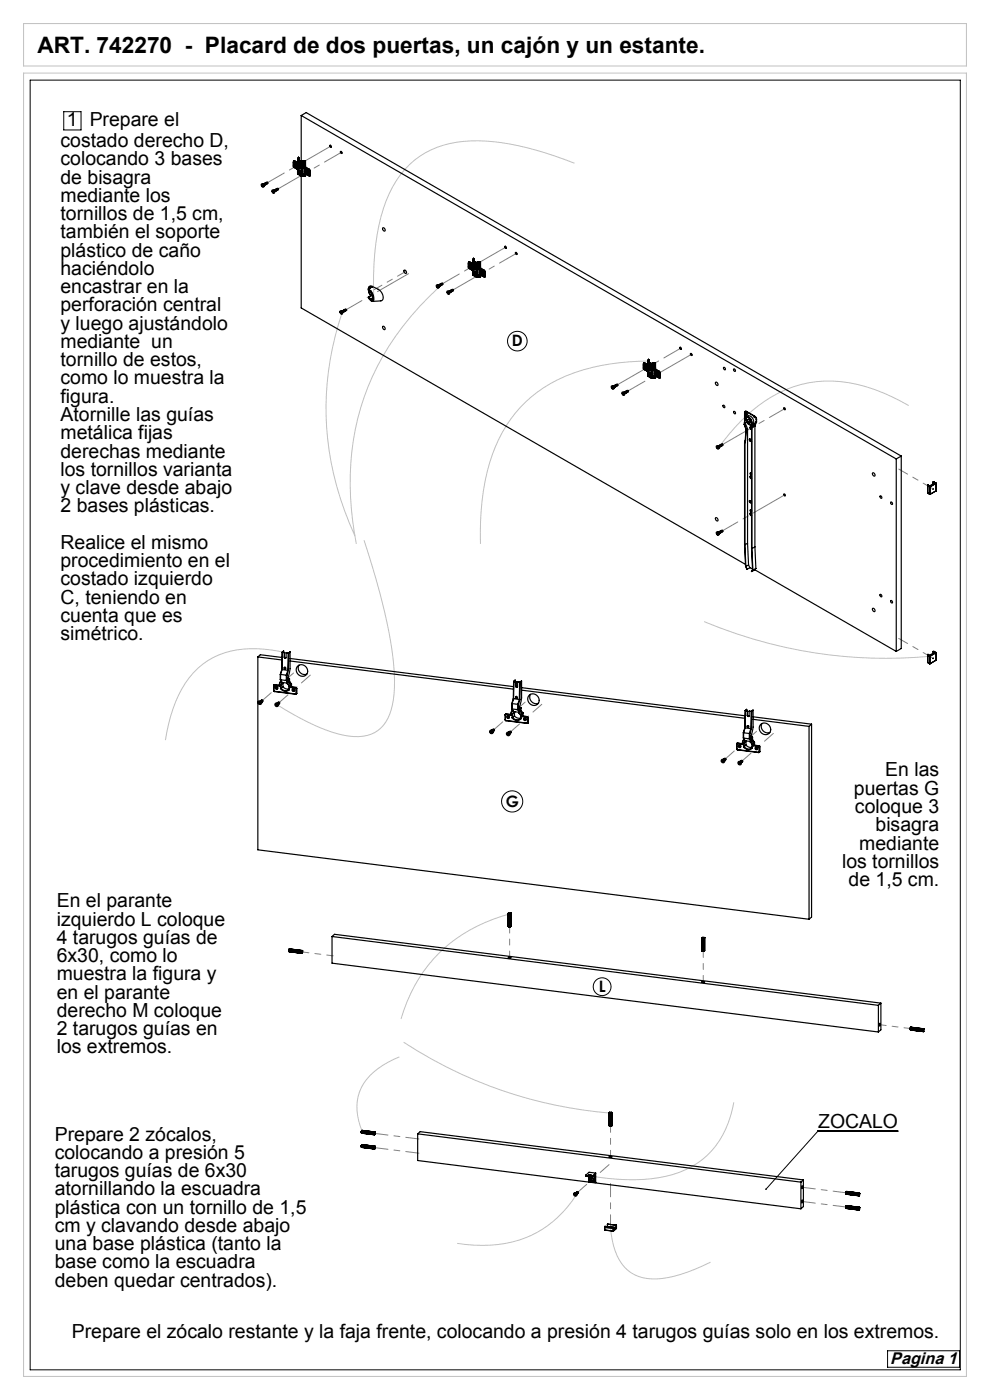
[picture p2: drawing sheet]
<svg xmlns="http://www.w3.org/2000/svg" width="210mm" height="297mm" viewBox="0 0 210 297" stroke-linecap="round" stroke-linejoin="round" font-family="sans-serif">
<defs><g id="words">
<text font-size="4.8" x="7.9" y="11.2">ART. 742270 - Placard de dos puertas, un cajón y un estante.</text>
<g font-size="4.1">
<text x="14.2" y="26.6">1</text>
<text x="19" y="26.6">Prepare el</text>
<text x="12.8" y="31.2">costado derecho D,</text>
<text x="12.8" y="35.1">colocando 3 bases</text>
<text x="12.8" y="39">de bisagra</text>
<text x="12.8" y="42.8">mediante los</text>
<text x="12.8" y="46.7">tornillos de 1,5 cm,</text>
<text x="12.8" y="50.6">también el soporte</text>
<text x="12.8" y="54.4">plástico de caño</text>
<text x="12.8" y="58.3">haciéndolo</text>
<text x="12.8" y="62.2">encastrar en la</text>
<text x="12.8" y="66.1">perforación central</text>
<text x="12.8" y="69.9">y luego ajustándolo</text>
<text x="12.8" y="73.8">mediante un</text>
<text x="12.8" y="77.7">tornillo de estos,</text>
<text x="12.8" y="81.6">como lo muestra la</text>
<text x="12.8" y="85.4">figura.</text>
<text x="12.8" y="89.3">Atornille las guías</text>
<text x="12.8" y="93.2">metálica fijas</text>
<text x="12.8" y="97.1">derechas mediante</text>
<text x="12.8" y="100.9">los tornillos varianta</text>
<text x="12.8" y="104.8">y clave desde abajo</text>
<text x="12.8" y="108.7">2 bases plásticas.</text>
<text x="12.8" y="116.4">Realice el mismo</text>
<text x="12.8" y="120.3">procedimiento en el</text>
<text x="12.8" y="124.2">costado izquierdo</text>
<text x="12.8" y="128">C, teniendo en</text>
<text x="12.8" y="131.9">cuenta que es</text>
<text x="12.8" y="135.8">simétrico.</text>
<text x="187.8" y="164.7">En las</text>
<text x="181.1" y="168.6">puertas G</text>
<text x="181.4" y="172.5">coloque 3</text>
<text x="185.7" y="176.3">bisagra</text>
<text x="178.6" y="184.1">los tornillos</text>
<text x="182.3" y="180.2">mediante</text>
<text x="180" y="188">de 1,5 cm.</text>
<text x="12" y="192.5">En el parante</text>
<text x="12" y="196.3">izquierdo L coloque</text>
<text x="12" y="200.2">4 tarugos guías de</text>
<text x="12" y="204.1">6x30, como lo</text>
<text x="12" y="208">muestra la figura y</text>
<text x="12" y="211.8">en el parante</text>
<text x="12" y="215.7">derecho M coloque</text>
<text x="12" y="219.6">2 tarugos guías en</text>
<text x="12" y="223.5">los extremos.</text>
<text x="173.6" y="239.3">ZOCALO</text>
<text x="11.6" y="242">Prepare 2 zócalos,</text>
<text x="11.6" y="245.9">colocando a presión 5</text>
<text x="11.6" y="249.7">tarugos guías de 6x30</text>
<text x="11.6" y="253.6">atornillando la escuadra</text>
<text x="11.6" y="257.5">plástica con un tornillo de 1,5</text>
<text x="11.6" y="261.3">cm y clavando desde abajo</text>
<text x="11.6" y="265.2">una base plástica (tanto la</text>
<text x="11.6" y="269.1">base como la escuadra</text>
<text x="11.6" y="273">deben quedar centrados).</text>
<text x="15.2" y="283.8">Prepare el zócalo restante y la faja frente, colocando a presión 4 tarugos guías solo en los extremos.</text>
</g>
<text font-size="3.6" x="188.8" y="289.3">Pagina 1</text>
<g font-size="3.3">
<text x="108.6" y="73.5">D</text>
<text x="107.3" y="171.2">G</text>
<text x="127" y="210.4">L</text>
</g>
</g></defs>
<g fill="none" stroke="#c0c0c0" stroke-width=".21">
<path d="M5 15.5h200v276.5h-200zM5 5h200v9h-200zM121.9 34.6a56.1 56.1 0 0 0-22.1-4.7 18.6 18.6 0 0 0-17.9 12.7 52.4 52.4 0 0 0-2.6 20.7M72.6 66.4a62.4 62.4 0 0 0 2.7 47.2M93.1 61a55 55 0 0 0-18.2 32.4 63.5 63.5 0 0 0 .7 22M137.6 76.6a41.5 41.5 0 0 0-22.3 5.6 28.3 28.3 0 0 0-12 17.9 56.3 56.3 0 0 0-1.4 15.3M192.8 86a32.8 32.8 0 0 0-19.6-5 27.5 27.5 0 0 0-17.2 9.6l-3.5 4.3M77.2 114.6a118.8 118.8 0 0 1 6.4 28.1 18.3 18.3 0 0 1-1.8 10.5 7.3 7.3 0 0 1-7.8 3 37.9 37.9 0 0 1-13.5-5.7l-1.8-1M61.1 138.6a24 24 0 0 0-14.7 .3 17 17 0 0 0-9.2 10l-1 3-1.1 5.1M149.3 131.9a99.6 99.6 0 0 0 47.9 7.3M108.1 193.9a31.2 31.2 0 0 0-21.8 18.6l-1.2 3.7M84.7 224.2a15.3 15.3 0 0 0-8 6.5 10.9 10.9 0 0 0 0 9.1"/>
<path d="M85.6 221.1a93.5 93.5 0 0 0 43.9 15M155.7 233.8a18.3 18.3 0 0 1-10.3 14.4 31.7 31.7 0 0 1-16.4 1.8l-4.1-.6M122.3 253.5a22.6 22.6 0 0 1-21.7 10.7l-3.6-.4M129.5 260.5a13.1 13.1 0 0 0 3.7 9 9.7 9.7 0 0 0 8.5 1.5l4.1-1.1 4.9-2.1"/>
</g>
<g fill="none" stroke="#000" stroke-width=".21">
<path d="M6.4 17h197.3v273.6h-197.3zM13.5 23.7h3.7v3.9h-3.7zM190.4 239.9h-16.9l-11 12.4M188.3 286.6h15.2v3.5h-15.2z"/>
<circle cx="109.7" cy="72.4" r="2.08"/>
<circle cx="108.6" cy="170" r="2.25"/>
<circle cx="127.7" cy="209.3" r="1.89"/>
</g>
<path d="M70.1 31l-13.4 7.7M59 40.1l13.4-7.8M107.2 52.5l-13.3 7.7M96.1 61.5l13.4-7.7M146.6 75.2l-13.3 7.7M131 81.6l13.4-7.7" fill="none" stroke="#808080" stroke-width=".21" stroke-dasharray="15.2 1.3 1.3 1.3" stroke-dashoffset="7.7"/>
<path d="M197.7 103.6l-7.1-4.1M197.7 139.5l-7.1-4.1" fill="none" stroke="#808080" stroke-width=".21" stroke-dasharray="15.2 1.3 1.3 1.3" stroke-dashoffset="13.1"/>
<path d="M86 57.6l-6.6 3.8" fill="none" stroke="#808080" stroke-width=".21" stroke-dasharray="15.2 1.3 1.3 1.3" stroke-dashoffset="13.3"/>
<path d="M86.7 58.1l-13.3 7.6M153.3 94.3l13.1-7.6M166.4 105l-13.1 7.6" fill="none" stroke="#808080" stroke-width=".21" stroke-dasharray="15.2 1.3 1.3 1.3" stroke-dashoffset="7.6"/>
<path d="M55.7 148.6l6.6-5.8M59.2 149.1l6.6-5.9M104.8 154.8l6.6-5.8M108.3 155.2l6.6-5.8M153.9 161l6.6-5.9M157.4 161.4l6.6-5.8M122.6 252.9l6.6-5.8" fill="none" stroke="#808080" stroke-width=".21" stroke-dasharray="15.2 1.3 1.3 1.3" stroke-dashoffset="12.7"/>
<path d="M108.1 196.6v6.6M64.1 202l6.6 .8M149.2 201.7v6.6M193.1 218.2l-6.5-.8M129.5 245.4v-6.6" fill="none" stroke="#808080" stroke-width=".21" stroke-dasharray="15.2 1.3 1.3 1.3" stroke-dashoffset="13.8"/>
<path d="M79.5 240.4l9.4 1.2M79.5 243.5l9.4 1.1M179.5 253l-9.3-1.1M179.5 256.1l-9.3-1.2M129.5 260.5v-9.4" fill="none" stroke="#808080" stroke-width=".21" stroke-dasharray="15.2 1.3 1.3 1.3" stroke-dashoffset="12.4"/>
<path d="M162.4 252.2h.2v.2h-.2l.1-.1-.1 .1z" fill="#000"/>
<g fill="none" stroke="#000" stroke-width=".25">
<path d="M55.5 39a.4 .4 0 0 1 .4 .3 .4 .4 0 0 1-.1 .4l-.3-.2zM55.5 39.3l.4 .1M55.5 39.3l.2 .1M55.6 39.3h-.1M55.6 39.3h.1M55.7 39.4v.1M55.7 39l.3 .4M55.7 39.3v-.2v.4M55.7 39.4l.2 .1zM55.7 39.3v.1M55.7 39.5h.1M55.8 39.1l.2 .1v.2"/>
<path d="M55.9 39.2l.1 .1M55.9 39.1l.2 .2M56 39.3h.1M56 39.4v.1M56 39l.2 .3-.1-.3-.2 .1M56.1 39l.1 .2M56.1 39l.2 .2-.1-.3-.2 .1M56.2 38.9l.2 .2M56.3 38.9l.2 .2-.1-.2h-.2M56.4 38.9l.1 .1M56.4 39.1h-.1M56.4 38.8l.2 .3-.1-.3h-.2"/>
<path d="M56.5 38.8l.1 .1M56.6 38.7l.2 .3-.1-.3h-.3M56.6 38.7l.2 .1M58.9 40l.1 .2M62.2 34.5l.1 .1M62.2 34.5l.1 .9M62.3 35.4h.1M62.3 35.4l.6 .4M62.3 35.4l.5 .3M62.3 34.6l.5 .3M62.3 34.4l-.1 .1M62.3 34.4h.1"/>
<path d="M62.3 34.4v.2M62.3 34.4l.6 .4M62.3 34.3v.1M62.4 34.4h.1M62.4 34.4h-.1M62.4 34.4l.6 .3M62.4 35.5h.1M62.4 34.3h-.1M62.4 34.2h-.2v1M62.4 34.3v.1M62.4 34.2l.6 .3M62.4 34.3l.6 .3"/>
<path d="M62.5 34.1h-.2M62.5 34.1l.6 .4M62.5 34.1l-.1 .1M62.5 34.9v-.1a.33 .33 0 0 0-.2 .4 .33 .33 0 0 0 .2 .2M62.5 34.9h.1M62.5 34.9l.3 .1M62.5 35.4l.3 .2M62.6 34.9l-.2 .1 .2 .3M62.6 34.9l.2 .1M62.6 35.3l-.1 .1M62.6 35.3l.2 .1M62.7 35l.1 .2"/>
<path d="M62.8 35a.29 .29 0 0 1 .2 .3 .29 .29 0 0 1-.2 .3M62.8 35h.1M62.8 35l.2 .3-.2 .1M62.8 35.7l.3 .4M62.8 35.4v.2M62.8 35.7l.3 .3M62.8 34.9h.4M62.8 35.2l-.2 .1M62.8 35.2l.2 .1M62.9 34.8l-.1 .1M62.9 34.8h.3M63 34.7l.2 .1"/>
<path d="M63 34.7l-.1 .1M63 35.4h-.2M63 34.5h.2M63 34.6v.1M63 34.6l.2 .1M63.1 34.5h.1M63.1 34.5h-.1M63.1 36.9l.7 .4M63.1 36.1v.8M63.1 36v.2M63.1 36.8v.1M63.1 36.2l.1 .8"/>
<path d="M63.1 36.2l.6 .3M63.1 36l.8 .4M63.2 36.9v.1M63.2 33.8v2.2M63.2 33.8h.1M63.2 36l.7 .4M63.2 33.8l.2 .2h-.1M63.2 37l.8 .4M63.2 36h-.1M63.2 36.5a.25 .25 0 0 1 .4 .1 .25 .25 0 0 1-.2 .3zM63.3 33.4v.4M63.3 33.4l.1 .1"/>
<path d="M63.3 34.8l.3 .2M63.3 34v.8M63.3 33.6h.1M63.3 34v.1l.1-.1M63.3 34v.7M63.3 33.6l.1 .1M63.3 34v.1M63.3 33.6l.1-.1v1M63.3 33.6v.1M63.3 33.7l-.1 .1M63.3 34.1h.1M63.3 34h.1"/>
<path d="M63.4 33.4v.5M63.4 33.4h-.1M63.4 33.4h.1M63.4 33.5h.1M63.4 34.6l.1 .2h-.1M63.4 33.7l-.2 .1M63.4 34.6l-.1 .1M63.4 35.3a.32 .32 0 0 1 .4 .1 .32 .32 0 0 1-.2 .4l-.2-.2zM63.4 34.5v.1M63.4 34v.7M63.4 34.5h.1M63.4 33.6l-.1 .1"/>
<path d="M63.4 33.4v.2M63.4 36.5l.2 .3-.2-.1zM63.4 34.5v.2M63.5 36.5l.1 .2M63.5 34.2v.7l-.2-.2M63.5 34.2h.1M63.6 34.2h.1M63.6 35l.1 .1M63.6 34.2h-.1M63.6 34.2v.8M63.6 34.2h.6M63.7 36.5v.7l.2 .1"/>
<path d="M63.7 34.2v.9M63.7 34.2l.1 .9M63.7 35l.1 .1M63.7 34.2h.1M63.7 34.2v.8M63.7 35v.1M63.9 36.4l-.2 .1M63.9 36.4v.9M63.9 37.2h.1M63.9 37.4v27.9l94.2 54.4M63.9 24.5v9.7M63.9 36.4v.8"/>
<path d="M63.9 24.5l126.2 72.9M63.9 24.5l1.1-.6 126.2 72.9M63.9 36.4h.1M63.9 37.2v.1M64 37.4v-3.1v3.1M64 37.4h.1M64.2 34.2h.1M64.2 37.3h.1M64.2 34.2v3.1M64.2 37.3l-.2 .1M64.3 35.2l.1 .5 .3 .3M64.3 34.2h.1"/>
<path d="M64.3 35.2h.1M64.3 37.1h.1M64.3 37.3h.1M64.3 34.2v1M64.3 37.1v.2M64.4 35.2l.4 .7M64.4 34.2v1M64.4 37.1v.2M64.5 34.2h.1M64.5 35.2h.1M64.5 35.2l.4 .6M64.5 37.1h.1"/>
<path d="M64.5 37.3h.1M64.5 34.2h-.1M64.5 37.1h-.1M64.5 34.2v1M64.5 37.1v.2M64.5 35.2h-.1M64.5 37.3h-.1M64.6 36.8l-.1 .3M64.6 35.2l.4 .5M64.6 37.3l.1 .1M64.6 34.2l.1 .1M64.6 34.2v1"/>
<path d="M64.6 37.1v.2M64.7 34.2h-.6M64.7 36.9l-.1 .2M64.7 35.2l.3 .4M64.7 36.8a.28 .28 0 0 0-.3 0 .28 .28 0 0 0-.1 .3M64.7 36.8l.1 .1M64.7 36.8l.6 .4M64.7 36l.6 .3M64.7 34.3v.9M64.7 37.1v.3M64.8 36.9l-.3-.1-.1 .3M64.8 36.9l.8 .5 .2-.2"/>
<path d="M64.8 34.2h.1M64.8 36.2l-.1-.1a.33 .33 0 0 0-.1 .4 .33 .33 0 0 0 .2 .2M64.8 35.9l-.1 .1M64.8 35.2l.2 .4M64.8 36.2h.1M64.8 36.2l.2 .1M64.8 34.2l-.1 .1M64.8 36.7l.2 .2M64.8 35.9l.6 .3M64.8 35.2h-.1M64.8 34.2v1M64.8 37.1l-.1 .3"/>
<path d="M64.8 37.1h-.1M64.8 36.2l-.1 .1 .2 .3M64.8 37v.1M64.9 36.6l-.1 .1M64.9 35.8l.6 .4M64.9 35.8l-.1 .1M64.9 36.6l.2 .1M64.9 36.3l.2 .2M65 37l-.3 .1M65 35.7l-.1 .1M65 35.6l.6 .4M65 35.7l.6 .4"/>
<path d="M65 36.3a.29 .29 0 0 1 .3 .3 .29 .29 0 0 1-.3 .3M65 36.3h.1M65 35.6l.6 .3M65 35.6h.1M65 36.3l.2 .3-.1 .1M65.1 36.7l-.1 .2M65.1 36.5l-.2 .1M65.1 36.5l.1 .1M65.2 36.7h-.1M65.3 37.2h.1M65.3 36.3v.9M65.4 36.2l-.1 .1"/>
<path d="M65.4 36.2v.1M65.4 36.3h-.1M65.4 37.2h.1M65.4 36.3v.9M65.5 36.2v.1M65.5 36.2h-.1M65.5 37.2h.1M65.5 36.3h.2M65.5 37.2h.2M65.5 37.2h-.1M65.5 36.3h-.1M65.5 36.3v.9"/>
<path d="M65.6 36l.2 .3M65.6 36.1l.1 .2M65.6 36.1l-.1 .1M65.6 35.9l.2 .4M65.6 35.9v.1M65.7 37.2h-.1M65.7 36.3v.9M65.8 36.3v.9M65.8 37.2l-.1 .2M65.8 36.3h.1M65.8 37.2h.1M70 30.8a.22 .22 0 0 1 .3 .2 .22 .22 0 0 1-.2 .2z"/>
<path d="M70.1 30.8l.2 .4M72.3 32.1a.22 .22 0 0 1 .2 .2 .22 .22 0 0 1-.1 .2zM72.3 32.2l.3 .3M72.3 32.1v.1M57.7 40.3a.4 .4 0 0 1 .5 .3 .4 .4 0 0 1-.1 .4l-.4-.2zM57.8 40.6h.1M57.8 40.6l.1 .1M57.8 40.6l.3 .2v-.1M57.9 40.6v-.2v.4M57.9 40.7v.1M58 40.3l.2 .4M58 40.6h-.1"/>
<path d="M58 40.6l-.1 .1M58 40.8h-.1M58 40.4l.3 .1-.1 .2M58.2 40.5v.1M58.2 40.4l.1 .2M58.2 40.6h.1M58.2 40.7v.1M58.3 40.4l.2 .2-.1-.3-.3 .1M58.3 40.3l.2 .2M58.4 40.3l.2 .2-.1-.2h-.2M58.5 40.2l.1 .2M58.5 40.5h.1"/>
<path d="M58.6 40.2l.1 .2v-.2h-.3M58.6 40.2l.2 .1M58.7 40.1l.2 .3-.1-.3h-.2M58.8 40.1l.1 .1M58.8 40l.2 .3-.1-.3h-.2M81.2 48.3a.37 .37 0 0 1 .4 .3 .37 .37 0 0 1-.1 .4l-.3-.3zM85.7 57.3a.37 .37 0 0 1 .5 .2 .37 .37 0 0 1-.2 .5l-.3-.3zM99.4 56.6v.1M99.4 56.8v.1M99.4 56.9h.1M99.4 56.9l.6 .3M99.4 56.8l.6 .4"/>
<path d="M99.4 56l.6 .3M99.4 55.9v.1M99.4 55.9h.1M99.4 55.9l.6 .3M99.5 55.8h.1M99.5 55.8l-.1 .1M99.5 55.8l.6 .4M99.5 56.9l.1 .1M99.6 55.7l-.1 .1M99.6 55.6l-.2 .1v1.1M99.6 55.6l.6 .3M99.6 55.7l.6 .4"/>
<path d="M99.6 56.3l.1 .4M99.6 55.5l-.2 .1M99.6 55.5l.6 .4M99.6 55.5v.1M99.7 56.3h-.1M99.7 56.3h-.1a.33 .33 0 0 0-.2 .3 .33 .33 0 0 0 .3 .3M99.7 56.3l.2 .2M99.7 56.9l.2 .1M99.7 56.7v.2M99.7 56.7l.3 .2M99.8 56.4l.2 .2M99.9 56.5v-.1a.29 .29 0 0 1 .2 .3 .29 .29 0 0 1-.2 .3"/>
<path d="M99.9 56.5l.2 .3-.1 .1M100 57.2l.3 .3M100 56.9l-.1 .1M100 56.3l.3 .1M100 56.6l-.3 .1M100 56.6l.1 .1M100 56.2v.1M100 56.2h.3M100.1 56.2h.2M100.1 56.2h-.1M100.1 56.8l-.1 .1M100.2 55.9l.1 .1"/>
<path d="M100.2 56.1l-.1 .1M100.2 56.1h.1M100.2 55.9h.1M100.2 58.3l.6 .3M100.2 58.3l.7 .4M100.2 57.5v.8M100.3 57.6v.8M100.3 57.5v.1M100.3 57.6l.5 .4M100.3 57.5l.7 .4M100.3 55.3v2.2M100.3 55.2h.1"/>
<path d="M100.3 57.4l.7 .5M100.3 55.3l.1 .1M100.3 55.3v2.1M100.3 58.3v.1M100.3 57.4v.1M100.3 58.4l.8 .4M100.3 55.3l.3 .1h-.2M100.4 57.9a.25 .25 0 0 1 .3 .1 .25 .25 0 0 1-.1 .4zM100.4 54.8l.1 .2M100.4 54.8v.4M100.4 55.5v.8M100.4 56.3l.4 .2"/>
<path d="M100.4 55.4v.1M100.4 55.1h.1M100.4 55.5h.1M100.4 55.4h.1M100.4 55.1v.1M100.4 55v.1M100.4 55.1l.1 .1M100.4 55.4v.9M100.4 55v.2M100.4 55.2h-.1M100.5 54.8l-.1 .3M100.5 54.8v.2"/>
<path d="M100.5 54.8h-.1M100.5 55l-.1 .1M100.5 56.1l.1 .2-.1-.1M100.5 55.2l-.2 .1M100.5 56.7a.32 .32 0 0 1 .4 .2 .32 .32 0 0 1-.2 .4l-.2-.3zM100.5 56v.1M100.5 55v.4M100.5 55.4v.8M100.5 56h.1M100.5 55.2l-.1 .1M100.5 55l.1 .9M100.5 57.9l.2 .3-.2-.1z"/>
<path d="M100.6 55.9l-.1 .2M100.6 55.9l-.1 .1M100.6 55.4l-.2 .1M100.6 57.9l.1 .3M100.7 55.6l-.1 .7-.1-.2M100.7 55.6v.1M100.7 55.7v.7l.1 .1M100.8 58.6l.2 .1M100.8 58v.6M100.9 55.6h.1M100.9 55.6l-.2 .1M100.9 56.5h.1"/>
<path d="M100.9 55.6l-.1 .9M100.9 56.5h-.1M100.9 55.6l.2 .1M100.9 55.6v.9M101 57.9l-.2 .1M101 57.9v.8M101 58.7h.1M101 57.9h.1M101.1 55.7h.1M101.1 58.8h.1M101.1 55.7v3.1M101.2 55.7v3.1"/>
<path d="M101.3 55.6h.1M101.3 55.6h-.6M101.3 58.7h.1M101.3 55.6l-.1 .1M101.3 55.6v3.1M101.3 58.7l-.1 .1M101.4 55.6l.1 .1M101.4 55.6v3.2M101.4 58.7v.1M101.4 58.8h.1M101.5 56.6h-.1l.1 .4 .4 .4M101.5 56.6l.4 .7"/>
<path d="M101.5 55.7v.9M101.5 58.5v.3M101.6 55.6h-.2M101.6 55.6h.3M101.6 55.6h.2M101.6 56.6h.2M101.6 56.6l.4 .7M101.6 58.5h.2M101.6 58.7h.2M101.6 55.6l-.1 .1M101.6 58.5h-.1M101.6 55.6v1"/>
<path d="M101.6 58.5v.2M101.6 56.6h-.1M101.6 58.7l-.1 .1M101.7 58.3l-.1 .2M101.8 56.6l.3 .6M101.8 58.7l.1 .1M101.8 55.6v1M101.8 58.5v.2M101.8 55.6l.1 .1M101.8 58.3v.2M101.9 56.7l.2 .3M101.9 58.3a.23 .23 0 0 0-.4-.1 .23 .23 0 0 0 0 .3"/>
<path d="M101.9 58.3h.1M101.9 58.3l.5 .3M101.9 55.7v1M101.9 58.5v.3M101.9 57.4l.5 .4M101.9 58.3h-.2l-.2 .2M101.9 58.3l.8 .5 .2-.2M101.9 55.6h.1M101.9 57.6l-.1 .2 .2 .3M101.9 57.6h-.1a.33 .33 0 0 0-.1 .3 .33 .33 0 0 0 .2 .3M101.9 57.3v.1M101.9 56.6l.2 .4"/>
<path d="M101.9 55.6v.1M101.9 57.6l.3 .2M101.9 58.2l.2 .1M101.9 56.6v.1M101.9 55.6v1M101.9 57.3l.6 .4M101.9 58.5h.1M102 58.4l-.1 .1M102 58.1l-.1 .1M102 57.3l.6 .3M102 57.3h-.1M102 58.1l.2 .1"/>
<path d="M102.1 57.7l.1 .2M102.1 58.4l-.2 .1M102.1 57.2l-.1 .1M102.1 57l.6 .4M102.1 57.2l.6 .3M102.1 57h.1M102.1 57l.6 .3M102.2 57.8l.2 .3-.2 .1M102.2 57.8l-.1-.1a.29 .29 0 0 1 .3 .3 .29 .29 0 0 1-.3 .3M102.2 58.2l-.1 .1M102.2 57.9l-.2 .2M102.2 57.9l.1 .1"/>
<path d="M102.4 58.1l-.2 .1M102.4 58.6h.2M102.4 57.8v.8M102.5 57.7l-.1 .1M102.5 57.7h.1M102.6 57.7l-.2 .1M102.6 58.6h.1M102.6 57.7v.9M102.6 57.6v.1M102.6 57.6l-.1 .1M102.6 57.7h.2M102.6 58.6h.2"/>
<path d="M102.6 57.7h.1M102.7 58.6h.1M102.7 58.6h-.1M102.7 57.4l.2 .3M102.7 57.5l.1 .2M102.7 57.5l-.1 .1M102.7 57.3l.3 .4M102.7 57.3v.1M102.8 58.6h-.1M102.8 57.7v.9M102.9 57.7v.9M103 58.6l-.2 .2"/>
<path d="M103 57.7h-.1M103 58.6h-.1M103 57.7v.9M107.1 52.2h.1a.22 .22 0 0 1 .2 .2 .22 .22 0 0 1-.2 .3zM107.2 52.2l.2 .4M109.4 53.6v-.1a.22 .22 0 0 1 .3 .2 .22 .22 0 0 1-.2 .3zM109.5 53.6l.2 .3M109.5 53.5v.1M72.1 66a.37 .37 0 0 1 .5 .2 .37 .37 0 0 1-.2 .5l-.3-.3zM72.2 66.2l.4 .2-.1-.1M72.2 66.2l.1 .1M72.3 66.2h.1"/>
<path d="M72.3 66.2h-.1M72.3 66.3v.2M72.4 66l.3 .3M72.4 66.2l-.1-.1v.4M72.4 66.3h-.1M72.4 66.4l-.1 .1M72.5 66h.2l.1 .3-.1-.1M72.6 66.1l.1 .1M72.6 66.1h.1M72.7 66.3h.1M72.7 66.3v.2M72.7 66.2h-.1"/>
<path d="M72.7 66.2v.1M72.7 66.3v.1M72.7 66l.1 .2M72.7 66.2h.1M72.8 66l.2 .2-.1-.3-.3 .1M72.8 65.9l.2 .2M72.9 65.9l.2 .2-.1-.2h-.2M73 65.8l.1 .2M73 65.8l.2 .2-.1-.2h-.2M73.1 65.8l.1 .1M73.2 65.7l.2 .3-.1-.3h-.2M73.2 65.6h.2l.1 .2-.2-.1"/>
<path d="M73.5 65.8h-.1M78.2 61.5h.1M78.2 63.1v.1M78.2 61.4v.1M78.2 63.1v.2M78.2 61.4l.1 .7 .4 .6M78.2 63.3h.1M78.2 63.3l.4 .4M78.2 61.5l.4 .4M78.2 63.2l.4 .3M78.2 63.3l.5 .5M78.2 61.3h.1"/>
<path d="M78.2 61.3v.1M78.2 63v.1M78.2 63l.1 .1M78.3 61.3l.4 .5M78.3 61.3l-.1 .2M78.3 63.1l-.1 .1M78.3 63.1l.3 .3M78.3 61.3h.1M78.3 62.2l.4 .5M78.6 61.9a1.34 1.34 0 0 1 .3 1.7l-.3-.2M78.6 61.9l.4 1a.46 .46 0 0 1-.3 .8l-.1-.2M78.6 61.9a1.73 1.73 0 0 1 .4 2l-.4-.2"/>
<path d="M78.6 63.7l.1 .1M78.6 63.4v.1M78.7 63.8h.1M78.7 63.8l.3 .1M78.7 61.8h.1M78.7 61.8l-.1 .1M78.7 61.8l.4 .7a1.28 1.28 0 0 1-.1 1.4M78.9 62.6h.1M78.9 60.8a.68 .68 0 0 0-.7 .3 .68 .68 0 0 0 0 .8l.1 .3M78.9 60.8l-.1 .1h-.4l-.2 .4M78.9 60.8h.1M78.9 62.6l-.7 .4"/>
<path d="M78.9 62.6l.1 .1M79 60.8l1.2 .6a1.66 1.66 0 0 1 .8 2.4l-2 .1M79 60.8a.55 .55 0 0 0-.7 0 .55 .55 0 0 0-.2 .6M79 60.8h-.1M79 60.8l-.7 .5M79 60.8l-.8 .5M79.1 63.2l-.5 .2M81.2 69.3a.37 .37 0 0 1 .4 .2 .37 .37 0 0 1-.1 .4l-.3-.3zM92.6 60.4a.4 .4 0 0 1 .4 .3 .4 .4 0 0 1-.1 .5l-.3-.4zM92.6 60.7l.4 .2-.1-.1M92.6 60.7l.2 .1M92.7 60.7h.1"/>
<path d="M92.7 60.7h-.1M92.8 60.8v.2M92.8 60.5l.3 .3M92.8 60.7v-.1v.4M92.8 60.8h.1M92.8 60.9v.1M92.9 60.5l.2 .1v.2M93 60.6l.1 .1M93.1 60.5l.1 .2M93.1 60.7h.1M93.1 60.8v.2M93.1 60.5l.2 .2-.1-.2h-.2"/>
<path d="M93.2 60.4l.1 .2M93.3 60.4l.2 .2-.1-.2h-.3M93.3 60.4l.2 .1M93.4 60.3l.2 .3-.1-.3h-.2M93.5 60.3l.1 .1M93.5 60.5h.1M93.6 60.2l.1 .3v-.3l-.3 .1M93.6 60.2l.2 .2M93.7 60.2l.2 .2-.1-.3-.2 .1M93.8 60.1l.1 .2M94.9 61.8a.4 .4 0 0 1 .4 .2 .4 .4 0 0 1-.1 .5l-.3-.3zM94.9 62l.4 .2-.1-.1"/>
<path d="M94.9 62l.1 .1M95 62h.1M95 62h-.1M95 62.1v.2M95.1 61.8l.3 .3M95.1 62l-.1-.1v.4M95.1 62.1h-.1M95.1 62.2l-.1 .1M95.2 61.8l.2 .1v.2M95.3 61.9l.1 .2M95.3 61.8l.2 .2M95.4 62.1h.1"/>
<path d="M95.4 62.1v.2M95.4 61.8l.2 .2-.1-.2h-.2M95.5 61.8l.1 .1M95.5 61.7l.2 .3-.1-.3h-.2M95.6 61.7l.1 .1M95.6 61.9h.1M95.7 61.6l.2 .3-.1-.3h-.3M95.7 61.6l.2 .1M95.8 61.5l.2 .3-.1-.3-.2 .1M95.9 61.5l.1 .2M96 61.5l.1 .2v-.3l-.3 .1M96 61.4l.2 .2"/>
<path d="M136.5 78v.1M136.5 78.2h.1M136.5 78.3l.7 .4M136.5 77.4l.6 .4M136.5 77.3v.1M136.5 77.3h.1M136.5 77.3l.6 .3M136.6 77.2h.1M136.6 77.2v.1M136.6 77.3h.1M136.6 77.3l.6 .3M136.6 77.3h-.1"/>
<path d="M136.6 78.4h.1M136.7 77.1l-.1 .1M136.7 77l-.2 .1v1.2M136.7 77.1l-.1 .2M136.7 77l.6 .4M136.7 77.1l.6 .4M136.8 77h-.3M136.8 77l.6 .3M136.8 77h-.1M136.8 77.7h-.1a.33 .33 0 0 0-.2 .3 .33 .33 0 0 0 .3 .3M136.8 77.7v.1M136.8 78.3l.2 .1"/>
<path d="M136.8 77.7l.2 .2M136.8 77.8l-.1 .1 .2 .3M136.8 77.8l.2 .1M136.9 78.2l-.1 .1M136.9 78.2l.2 .1M136.9 77.8l.2 .3M137 77.9a.29 .29 0 0 1 .3 .2 .29 .29 0 0 1-.3 .3M137 77.9h.1M137 77.9l.2 .3-.1 .1M137.1 78.3l-.1 .1M137.1 77.8h.3M137.1 78.1h.1"/>
<path d="M137.1 78.1l-.2 .1M137.1 77.6v.2M137.1 77.6l.3 .1M137.2 77.6l.2 .1M137.2 77.6h-.1M137.2 78.2l-.1 .1M137.3 77.5l-.1 .1M137.3 77.5h.1M137.4 77.3l-.1 .1M137.4 79.7l.6 .3M137.4 79.7l.8 .6M137.4 79v.7"/>
<path d="M137.4 78.9l-.3-.3 .3 .3M137.4 79.1v.7M137.4 78.9v.2M137.4 78.9l.7 .4M137.4 79.1l.6 .3M137.4 76.7v2.2M137.4 76.7h.1M137.4 76.7l.2 .1M137.4 78.9h.1M137.5 76.7l.2 .1-.1 .1M137.5 79.3a.25 .25 0 0 1 .3 .2 .25 .25 0 0 1-.1 .3zM137.5 76.3l.1 .1"/>
<path d="M137.5 76.3v.3M137.5 77.7l.4 .2M137.5 76.9v.8M137.5 76.9h.1M137.5 76.4v.1M137.5 77.7h.1M137.5 77.7l.3 .1M137.5 76.5h.1M137.6 76.9h.1M137.6 76.8h.1M137.6 76.5l-.2 .2M137.6 76.5h.1"/>
<path d="M137.6 76.5v.1M137.6 76.5l-.1 .1M137.6 76.8l-.1 .9M137.6 76.8l-.1 .1M137.6 76.2v.2M137.6 76.2l-.1 .1M137.6 77.5l.2 .2-.1-.1M137.6 76.4h-.1M137.6 76.6l-.1 .1M137.6 78.1a.32 .32 0 0 1 .4 .2 .32 .32 0 0 1-.1 .4l-.3-.3zM137.6 77.4v.1M137.6 76.5v.3"/>
<path d="M137.6 76.9v.7M137.6 77.4h.1M137.6 76.6h.1M137.6 76.4v.1M137.6 79.3l.2 .4-.2-.1zM137.7 77.3l-.1 .3M137.7 77.3l-.1 .1M137.7 76.8l-.1 .1M137.7 76.4l-.1 .1M137.7 76.4v.9M137.7 79.4l.2 .2M137.8 77.1v.6l-.2-.2"/>
<path d="M137.8 77.1h.1M137.8 77.8l.2 .1M137.8 77.1v.7M138 79.4v.6M138 77.1h.1M138 77.1h-.2M138 77.9h.1M138 77.1v.8M138.1 77.1l.1 .1M138.1 77.1v.8M138.1 79.3l-.1 .1M138.1 79.3v.8"/>
<path d="M138.1 79.3h.1M138.2 77.2h.1M138.2 77.2v3.1M138.3 77.2v3.1M138.4 77.1h.1M138.4 77.1h-.6M138.4 77.1l-.1 .1M138.4 77.1v3.1M138.5 77.1h.2M138.5 77.1v3.1M138.7 78.1h-.2l.1 .3 .4 .5M138.7 78.1l.4 .7"/>
<path d="M138.7 77.1v1M138.7 80v.2M138.7 77l-.2 .1M138.7 77l.3 .1M138.7 77.1h.2M138.7 78h.2M138.7 78l.4 .7M138.7 79.9h.2M138.7 79.9v.1M138.7 77.1h.1M138.7 77.1v.9M138.7 79.9v.3"/>
<path d="M138.7 78v.1M138.8 79.7l-.1 .2M138.9 78l.3 .6M138.9 77.1h.1M138.9 77.1v.9M138.9 79.9v.3M139 79.7l-.1 .2M139 79.7h-.3v.3M139 78.1l.2 .4M139 79.7l.8 .5 .2-.1M139 79.7a.23 .23 0 0 0-.4-.1 .23 .23 0 0 0 0 .4h.1M139 78.9l.6 .3"/>
<path d="M139 77.1v1M139 80v.2M139 77.1h.1M139.1 79h-.1a.33 .33 0 0 0-.2 .3 .33 .33 0 0 0 .3 .3M139.1 78.8l-.1 .1M139.1 78.1l.2 .3M139.1 79v.1M139.1 79.6l.2 .1M139.1 78.8l.6 .3M139.1 79l.2 .2M139.1 78.1h-.1M139.1 77.1v1"/>
<path d="M139.1 79.9l-.1 .3M139.1 79.9l-.1 .1M139.1 79.1l-.1 .1 .1 .3M139.1 79.1l.2 .1M139.1 79.8v.1M139.1 79.5v.1M139.1 78.7l.6 .4M139.1 79.5l.2 .1M139.1 78.7v.1M139.2 79.1l.1 .3M139.2 79.9l-.2 .1M139.2 78.6l-.1 .1"/>
<path d="M139.2 78.5l.6 .3M139.2 78.6l.6 .3M139.3 79.2a.29 .29 0 0 1 .2 .2 .29 .29 0 0 1-.2 .3M139.3 79.2h.1M139.3 78.4l-.1 .1M139.3 78.4l.6 .4M139.3 79.2l.2 .3-.2 .1M139.3 79.6v.1M139.3 79.4h.2M139.3 79.4l-.2 .1M139.5 79.5l-.2 .1M139.6 79.2v.8"/>
<path d="M139.7 79.1l-.1 .1M139.7 79.1v.1M139.7 79.2h-.1M139.7 79.2v.9M139.7 79.1h.1M139.8 79.1h.1M139.8 79.1l-.1 .1M139.8 79.1v.9M139.8 78.8l.2 .4M139.8 78.9l.1 .2M139.8 78.9l-.1 .2M139.9 78.8l.2 .3"/>
<path d="M139.9 78.8h-.1M139.9 79.1v.9M140 79.2v.9M140.1 79.1l-.1 .1M140.1 79.1v.9M144.2 73.7h.1a.22 .22 0 0 1 .2 .2 .22 .22 0 0 1-.1 .2zM144.3 73.7l.2 .3M146.5 75h.1a.22 .22 0 0 1 .2 .2 .22 .22 0 0 1-.2 .2zM146.6 75l.2 .3M153.5 77.9h.1a.28 .28 0 0 1 .3 .3 .28 .28 0 0 1-.2 .3l-.2-.3zM155.6 78.3h.2a.28 .28 0 0 1 .2 .2 .28 .28 0 0 1-.2 .3l-.2-.2zM129.7 81.9a.4 .4 0 0 1 .4 .2 .4 .4 0 0 1-.1 .5l-.3-.4z"/>
<path d="M129.8 82.2h.1M129.8 82.2l.3 .1M129.8 82.1h.1M129.8 82.1v.1M129.9 82.2v.2M129.9 81.9l.3 .3M130 82.3l.1 .1zM130 82.1l-.1-.1v.4M130 82.2h-.1M130 82.4h-.1M130 81.9l.3 .1-.1 .2M130.2 82.1v.1"/>
<path d="M130.2 82l.1 .1M130.2 82.2h.1M130.2 82.2v.2M130.3 81.9l.1 .3v-.3h-.3M130.3 81.9l.2 .1M130.4 81.8l.2 .3-.1-.3h-.2M130.5 81.8l.1 .1M130.5 81.7l.2 .3-.1-.3-.2 .1M130.6 81.7l.1 .2M130.6 81.9v.1M130.7 81.7l.2 .2-.1-.3-.3 .1M130.8 81.6l.1 .2"/>
<path d="M130.8 81.6l.2 .2-.1-.2h-.2M130.9 81.6l.1 .1M131 81.7h.1M132 83.2a.4 .4 0 0 1 .4 .2 .4 .4 0 0 1-.1 .5l-.4-.4zM132 83.5l.4 .2-.1-.2M132 83.5h.2M132.1 83.4h.1M132.1 83.4l-.1 .1M132.2 83.5v.2M132.2 83.2l.1 .1M132.2 83.7h.1M132.2 83.4v-.1v.4"/>
<path d="M132.2 83.5h.1M132.3 83.3h.2v.2M132.3 83.3l.2 .2M132.4 83.4l.1 .1M132.4 83.3l.2 .1M132.5 83.5h.1M132.5 83.5v.2M132.5 83.2l.2 .3-.1-.3h-.2M132.6 83.2l.1 .1M132.7 83.1l.1 .3v-.3l-.3 .1M132.7 83.1l.2 .2M132.8 83.1l.2 .2-.1-.3-.2 .1"/>
<path d="M132.9 83l.1 .2M132.9 83l.2 .2-.1-.2h-.2M133 82.9l.2 .2M133.1 82.9l.2 .2-.1-.2h-.3M133.2 82.9l.1 .1M133.2 83.1h-.1M138 80l.1 .1M138.1 80.1h.1M138.2 80.3h.1M138.4 80.2h.1M138.4 80.2l-.1 .1M138.5 80.2h.1"/>
<path d="M138.5 80.2h.2M138.7 80.2h.2M138.7 80.2h.1M138.9 80.2h.1M139.6 80l.1 .1M139.7 80.1h.1M139.7 80l.1 .1M139.8 80l-.1 .1M139.8 80h.1M139.8 80v.1M139.9 80l-.1 .1M140.1 80l-.2 .2"/>
<path d="M140.1 80l-.1 .1M151.8 81.1a.37 .37 0 0 1 .4 .2 .37 .37 0 0 1-.1 .5l-.3-.3zM152 94.6a.4 .4 0 0 1 .4 .2 .4 .4 0 0 1-.1 .5l-.3-.3zM152 94.9l.4 .2-.1-.2M152 94.9h.2M152.1 94.8h.1M152.1 94.8l-.1 .1M152.2 94.9v.2M152.2 94.6l.3 .3M152.2 94.8v-.1v.4M152.2 94.9h.1M152.2 95.1h.1"/>
<path d="M152.3 94.6l.2 .1v.2M152.4 94.8l.1 .1M152.5 94.7l.1 .1M152.5 94.9v.2M152.5 94.6l.2 .3-.1-.3h-.2M152.6 94.6l.1 .1M152.7 94.5l.2 .3-.1-.3h-.3M152.7 94.5l.2 .2M152.8 94.4l.2 .3-.1-.3-.2 .1M152.9 94.4l.1 .2M153 94.4l.1 .2-.1-.3-.2 .1M153 94.3l.2 .2"/>
<path d="M153.1 94.3l.2 .2-.1-.2h-.2M153.2 94.2l.1 .2M153.3 94.4h.1M153.4 86h.1a.28 .28 0 0 1 .3 .2 .28 .28 0 0 1-.2 .3l-.2-.2zM155.7 87.3h.1a.28 .28 0 0 1 .2 .2 .28 .28 0 0 1-.1 .3l-.2-.2zM157.8 90l.1 .1M157.8 90l.4 1.1-.1 2.3M157.9 89.6l-.1 .4M157.9 89.6h.1M157.9 90.1l.4 1M157.9 93.9v21.6l.2 4.7 .4 .6M157.9 93.9h.1"/>
<path d="M158 93.9v21.7M158 89.6l.6 1.4M158 89.6h-.1M158 89.6l-.1 .5M158.1 93.4h.1M158.1 93.4l-.2 .5M158.1 88.1l.2 .4M158.1 93.4l-.1 .5M158.2 87.6l.1 .3M158.3 87.9l-.1-.3 .3 .2v.2h-.1M158.3 87.9l.1 .1M158.3 87.3h-.3l-.1 .2v2.1"/>
<path d="M158.3 87.3l1.7 1M158.3 88.5a.22 .22 0 0 1-.2-.2 .22 .22 0 0 1 .1-.2l.2 .4a.98 .98 0 0 1 1.1 0 .98 .98 0 0 1 .4 1l-.1 .3-.5 .3M158.3 88.5a.99 .99 0 0 1 1 .5 .99 .99 0 0 1-.1 1.1 1.2 1.2 0 0 1-.9-1.6zM158.3 91.1l-.2 2.3M158.3 87.9h.1M158.3 87.9l.2 .1M158.4 87.3h-.4M158.4 87.3h-.1M158.4 87.3l1.7 1M158.4 88.6a.93 .93 0 0 1 .9 .4 .93 .93 0 0 1-.1 1 1.03 1.03 0 0 1-.8-1.4zM158.5 88h.1M158.5 88h-.1"/>
<path d="M158.5 88.5a1.02 1.02 0 0 0 .8 1.5M158.6 91v24.2M158.6 91l-.3 .1M158.7 89a.31 .31 0 0 1 .4 .2 .31 .31 0 0 1-.2 .4l-.3-.4zM158.7 89a.36 .36 0 0 1 .4 .1 .36 .36 0 0 1-.1 .5M159 93.1l.2 .4M159.1 93.5l.3 .2M159.2 90.6v.2l.2 .3M159.2 93.5h-.1M159.2 93.5l.2 .2M159.2 90.1l.2 .2M159.4 90.1v.2l-.3-.2"/>
<path d="M159.4 93.3l-.4-.2 .1 .4M159.4 90.7l-.2-.1a.3 .3 0 0 0-.1 .3 .3 .3 0 0 0 .3 .2M159.4 90.7h.1M159.4 90.7v25.6l.2 4.6-.1 .4M159.5 90.7v25.7M159.5 90.7h.1M160 88.5h.1M160 88.3v.2M160.1 88.4v.1M160.1 88.4l-.1 .1M160.1 88.3h-.1M160.1 88.3v.1"/>
<path d="M160.1 88.4l.3 .6M160.1 88.4l.3 .1 .1 .4M160.1 90.4v25.6M160.1 90.4l-.6 .3M160.1 90.3v.1M160.1 90.3l-.6 .4M160.3 89.6l-.9 1.1M160.3 89.6h.1M160.4 89.6l-.9 1.1M160.4 89.6h.1M160.4 89v.6M160.4 89.6h-.1"/>
<path d="M160.5 89.5l-.1 .1M160.5 89.5l-.4 .8M160.5 89.5h.1M160.5 88.9l-.1 .1M160.5 88.9v.6M166.3 86.5h.1a.22 .22 0 0 1 .2 .2 .22 .22 0 0 1-.2 .2zM190.1 97.4v40.8M191.2 96.8l-1.1 .6M191.2 96.8v40.8l-1.1 .6M151.8 109.8a.37 .37 0 0 1 .4 .3 .37 .37 0 0 1-.1 .4l-.3-.3zM152 112.9a.4 .4 0 0 1 .4 .2 .4 .4 0 0 1-.1 .5l-.3-.3zM152 113.1l.4 .2-.1-.1"/>
<path d="M152 113.1l.2 .1M152.1 113.1h.1M152.1 113.1h-.1M152.2 113.2v.2M152.2 112.9l.3 .3M152.2 113.1v-.1v.4M152.2 113.3v.1M152.2 113.2h.1M152.3 112.9l.2 .1v.2M152.4 113.1l.1 .1M152.5 112.9l.1 .2M152.5 113.2v.2"/>
<path d="M152.5 112.9l.2 .2-.1-.2h-.2M152.6 112.9l.1 .1M152.7 112.8l.2 .3-.1-.3h-.3M152.7 112.8l.2 .1M152.8 112.7l.2 .3-.1-.3-.2 .1M152.9 112.7l.1 .2M153 112.7l.1 .2-.1-.3-.2 .1M153 112.6l.2 .2M153.1 112.6l.2 .2-.1-.2h-.2M153.2 112.5l.1 .2M153.3 112.7h.1M158 115.6l.2 4.6"/>
<path d="M158.6 115.2l.2 4.6M158.6 115.2l-.6 .4M158.8 119.8l.3 .6M158.8 119.8l-.6 .4M159 106.2l.2 .4M159.1 106.6l.3 .2M159.2 101v.3l.2 .2M159.2 108.9v.2l.2 .3M159.2 106.6h-.1M159.2 106.6l.2 .1M159.2 100.3l.1 .5a.22 .22 0 0 1-.2-.2 .22 .22 0 0 1 .2-.3l.1 .2M159.2 108.2l.2 .4"/>
<path d="M159.4 106.4l-.4-.2 .1 .4M159.4 109l-.2-.1a.3 .3 0 0 0-.1 .3 .3 .3 0 0 0 .3 .2M159.4 108.3l-.2-.1a.25 .25 0 0 0 0 .3 .25 .25 0 0 0 .2 .1M159.4 101.2l-.2-.2a.3 .3 0 0 0-.1 .4 .3 .3 0 0 0 .3 .1M159.5 116.4l.2 4.6M160.1 116l-.6 .4M160.1 116l.2 4.6M166.3 104.8h.1a.22 .22 0 0 1 .2 .2 .22 .22 0 0 1-.2 .2zM185.1 100.3a.37 .37 0 0 1 .4 .2 .37 .37 0 0 1-.1 .5l-.3-.3zM186.7 105.2h.1a.28 .28 0 0 1 .3 .2 .28 .28 0 0 1-.2 .3l-.2-.2zM189 106.5h.1a.28 .28 0 0 1 .2 .2 .28 .28 0 0 1-.1 .3l-.2-.2zM196.8 104.5v.2"/>
<path d="M196.8 103.1v1.5M196.8 104.6h.1M196.8 104.6l.4 .3M196.8 103.1l.4 .2M196.8 102.9v.1M196.9 102.9h.1M196.9 103l-.1 .1M196.9 102.9v.1M196.9 103l.4 .2M197.2 103.3h.1M197.2 104.9h.1M197.2 103.3v1.6"/>
<path d="M197.3 103.2l-.1 .1M197.3 103.2v.1M197.3 104.9h.1M197.3 103.3v1.6M197.9 102.3v.4M197.9 102.3h.1M197.9 102.3h.3M197.9 103.7v.1zM197.9 102.3h.2M197.9 102.3l.3 .2-1 .6-.3-.2M198.1 102.3l.4 .2M198.2 102.3h-.1"/>
<path d="M198.2 102.3l.3 .2M198.5 102.5l.1 .1M198.5 102.5l-1.2 .7M198.5 102.5h.1M198.6 104.1l-1.3 .8M198.6 102.6l-1.3 .7M198.6 102.6v1.5M198.6 104.1h.1M198.6 102.5v.1M198.6 102.5v1.6M54.7 139.4l5.1 .6M54.7 139.4l.5-.5 4.6 .6"/>
<path d="M54.7 139.4v40.9l116.9 14.7M59.8 138.4v3.6M59.8 138.4h.1M59.9 138.4h.1M59.9 138.4h.4M59.9 138.4l-.1 3.6M60.2 138.1l-.3 .3M60.2 138.1v.3M60.2 138.1l-.4 .3M60.3 139.4l.3 .2-.2-.1M60.3 138.4v1M60.3 138.4v.1"/>
<path d="M60.7 138.5v1a.19 .19 0 0 1-.2 .1 .19 .19 0 0 1-.2-.2M60.7 138.5h.4M60.7 138.5h.1M61.1 138.6l.1-.1v3.7M61.1 138.6l-.1 3.6M61.5 138.3h.1M61.5 138.3v3.6l-.5 1.9M61.5 138.3l-.4 .2M61.5 139.7l47.4 6M158.2 120.2l.3 .6M159.1 120.4l.5 .3M159.1 120.4l-.6 .4"/>
<path d="M159.7 121l-.2 .3M160.1 120.9l30 17.3M160.3 120.6l-.6 .4M160.3 120.6l-.8 .7M185.1 129.1a.37 .37 0 0 1 .4 .2 .37 .37 0 0 1-.1 .4l-.3-.3zM186.7 126.1h.1a.28 .28 0 0 1 .3 .2 .28 .28 0 0 1-.2 .3l-.2-.2zM189 127.4h.1a.28 .28 0 0 1 .2 .2 .28 .28 0 0 1-.1 .3l-.2-.2zM196.8 139v1.6M196.8 139l.4 .2M196.8 138.8v.1M196.9 138.8h.1M196.9 138.9l-.1 .1"/>
<path d="M196.9 138.8v.1M196.9 138.9l.4 .3M197.2 139.2h.1M197.2 139.2v1.6M197.3 139.2h-.1M197.3 139.2h.1M197.3 139.2v1.6M197.9 138.2h.2M197.9 139.6v.1zM197.9 138.2v.4M197.9 138.2l.3 .2-1 .6-.3-.2M198.1 138.2l.4 .2"/>
<path d="M198.5 138.4l.1 .1M198.5 138.4l-1.2 .8M198.5 138.4h.1M198.6 138.5v1.5M198.6 138.5l-1.3 .7M198.6 138.5h.1M54.9 149.1h.2M54.9 149v.1M54.9 149.1h.1M55.1 149l-.2 .1M55.1 149l.1-.2 .2 .3M55.1 149.1h-.2"/>
<path d="M55.1 149.3h.1M55.1 149.1v.2M55.1 149h.1M55.2 149.1h.2M55.2 149.1l-.1 .2M55.2 148.7a.19 .19 0 0 1 .3 0 .19 .19 0 0 1 0 .3l-.1-.2-.1-.1M55.3 148.7a.19 .19 0 0 1 .3-.1 .19 .19 0 0 1 0 .3M55.4 149.1h-.2M55.4 148.6a.19 .19 0 0 1 .3 0 .19 .19 0 0 1-.1 .3M55.5 148.5a.19 .19 0 0 1 .2 0 .19 .19 0 0 1 0 .3M58 146.5l.2 .2M58 145.5h.1"/>
<path d="M58 146.5h.1M58 145.5v1M58.1 145.3l-.1 .2M58.1 145.3h.1M58.1 146.5l.1 .1M58.1 145.5v1M58.2 145.4l-.1 .1M58.2 146.6v.1M58.2 145.4l1.2 .2M58.2 146.6l4.5 .6M58.2 146.7l4.5 .6M58.2 145.3v.1"/>
<path d="M58.2 145.3h-.1M58.3 145.3h-.2M58.3 145.3l1 .1-1.1-.1M58.3 145.3h-.1M58.4 149.5l.2 .1M58.5 149.5h.2M58.5 149.4v.1M58.5 149.5h-.1M58.6 145.8h.1M58.6 145.8a.2 .2 0 0 0 0 .2 .2 .2 0 0 0 .3 0M58.6 149.5h-.2M58.6 149.5v-.2l.3 .2-.2 .1"/>
<path d="M58.7 149.5l-.1 .2M58.7 149.4l-.1 .1M58.7 149.5l-.1 .1M58.7 149.6l-.1 .1M58.7 149.7h-.1M58.8 149.2a.19 .19 0 0 1 .3 0 .19 .19 0 0 1-.1 .2v-.2h-.2M58.8 149.1a.19 .19 0 0 1 .3 0 .19 .19 0 0 1 0 .3M58.9 149.6h-.2M58.9 149a.19 .19 0 0 1 .3 .1 .19 .19 0 0 1 0 .2M59 149a.19 .19 0 0 1 .3 0 .19 .19 0 0 1 0 .3M59.3 145.2l.1 .4M59.5 143.1h.1"/>
<path d="M59.5 143.1v1.1M59.5 144.2l.3 .6M59.5 146.1a1.23 1.23 0 0 0 1.9 .2M59.5 145.2l.1 .1M59.5 145.2v.9M59.5 143.1l1.2 .1M59.5 144.2l1.2 .2M59.6 144.4l-.3 .8M59.6 146l-.1 .1M59.6 146a1.13 1.13 0 0 0 1.7 .2M59.6 145.3v.7M59.6 144.5l-.2 .5v.6"/>
<path d="M59.8 142l-.3 1.1M59.8 142h.1M59.8 142l1.2 .2M59.9 144.9l-.4 .3M59.9 144.8v.1M59.9 144.8h.1M60 145.7l.6 .4h.7M60 145.7l-.4 .3M60 144.9v.8M60.1 144.8h-.2M60.1 144.8l-.2 .1M60.1 144.8h.1"/>
<path d="M60.1 144.8l-.5 .5M60.3 141.6a.2 .2 0 0 0 0 .2 .2 .2 0 0 0 .3 .1M60.7 143.2l.2 .1M60.7 143.2v1.2M60.7 144.4l.3 .5-1.2-.1M60.9 144.3l-.2 .1M60.9 143.3v1M60.9 144.3l.2 .5M60.9 144.9v.2M60.9 144.9l.1 .1M60.9 144.9h.1M60.9 145.1l.4 .4"/>
<path d="M61 145h.1M61 144.9v.1M61 145l-.1 .1M61 145l.4 .5M61 143.8l.1 .9M61 143.8l.4 .1M61 142.2h.2M61 142.2l-.3 1M61.1 144.4a1.4 1.4 0 0 1 .6 1.3M61.1 144.6l.4 .7v.5M61.2 142.2l-.3 1.1M61.3 145.5v.8"/>
<path d="M61.3 146.3h.1M61.4 143.9v.1M61.4 143.9l-.3 .3M61.4 145.5h-.1M61.4 145.5v.8M61.4 144l-.3 .3a1.4 1.4 0 0 1 .6 1.4M61.4 144.6h.1M61.4 144v.6M61.4 144.6l.4 .4M61.5 145.8l1.2 .2M61.5 140.2l47.4 6M61.7 145.7l-.2 .1"/>
<path d="M61.7 145.7l1 .2M61.7 145.7h.1M61.7 145.7l1.1 .1M61.8 145v.1M61.8 145l-.1 .2M61.8 145.1v.6M61.8 145.1l-.1 .1M62.1 146.2h.1M62.1 146.2a.2 .2 0 0 0 .1 .3 .2 .2 0 0 0 .2 0M62.7 146l.1 .1M62.7 147.2v.1M62.7 145.9v.1"/>
<path d="M62.7 145.9l.2 .2M62.8 145.8l.1 .2M62.8 145.8l-.1 .1M62.8 147.1l-.1 .1M62.8 146.1v1M62.9 147.2l-.2 .1M62.9 147.2h.1M62.9 146.1h-.1M62.9 147.1h-.1M62.9 147.1v.1M62.9 146.1v1M62.9 146v.1"/>
<path d="M62.9 147.1h.1M62.9 146v1.1M63.1 141.4a1.25 1.25 0 0 1 1.9 .2 1.25 1.25 0 0 1-.7 1.9 1.35 1.35 0 0 1-1.2-.7 1.35 1.35 0 0 1 0-1.4zM63.4 141.1a1.35 1.35 0 0 0 .2 1.5 1.35 1.35 0 0 0 1.5 .4M104 155.3h.2M104 155.2l.2 .1M104 155.2h.1M104 155.2v.1M104.2 155.2v-.2l.3 .2-.2 .1M104.2 155.2l-.2 .1M104.2 155.5h.1M104.2 155.3v.2"/>
<path d="M104.2 155.2h.1M104.2 155.3h.1M104.3 155.5h-.1M104.3 155.3v.2M104.3 154.9a.19 .19 0 0 1 .3 0 .19 .19 0 0 1 0 .3M104.4 154.9l.2 .1v.2M104.4 154.9a.19 .19 0 0 1 .3-.1 .19 .19 0 0 1 0 .3M104.5 155.3h-.2M104.5 154.8a.19 .19 0 0 1 .3 0 .19 .19 0 0 1-.1 .3M104.6 154.7a.19 .19 0 0 1 .2 0 .19 .19 0 0 1 0 .3M107.1 152.7l.2 .2M107.1 151.7h.1"/>
<path d="M107.1 152.7h.1M107.1 151.7v1M107.2 151.5l-.1 .2M107.2 152.7l.1 .1M107.2 151.7v1M107.2 151.5h.1M107.3 151.6l-.1 .1M107.3 152.8v.1M107.3 152.8l4.5 .6M107.3 151.6l1.2 .2M107.3 152.9l4.5 .6M107.3 151.5v.1"/>
<path d="M107.3 151.5h-.1M107.3 151.5l1.1 .1M107.6 155.7h.2M107.6 155.6v.1M107.6 155.7h.1M107.7 152h.1M107.7 151.9a.2 .2 0 0 0 0 .3 .2 .2 0 0 0 .3 0M107.7 155.7l.1-.2 .2 .3h-.2M107.7 155.7h-.1M107.8 155.6l-.1 .1M107.8 155.7h-.2M107.8 155.7l-.1 .2"/>
<path d="M107.8 155.9h.1M107.8 155.9h-.1M107.8 155.8l-.1 .1M107.9 155.7h.1M107.9 155.7l-.1 .1M107.9 155.4v-.1a.19 .19 0 0 1 .3 .1 .19 .19 0 0 1 0 .2M107.9 155.4h.2v.2M107.9 155.3a.19 .19 0 0 1 .3 0 .19 .19 0 0 1 0 .3M108.1 155.2a.19 .19 0 0 1 .2 0 .19 .19 0 0 1 0 .3M108.1 155.2a.19 .19 0 0 1 .3 0 .19 .19 0 0 1 0 .2M108.4 151.4v.2M108.4 151.6l.1 .2"/>
<path d="M108.6 149.3v1M108.6 149.3h.1M108.6 150.3v.1M108.6 150.4l.3 .6M108.6 152.3a1.23 1.23 0 0 0 1.9 .2M108.6 151.4h.1M108.6 151.4v.9M108.6 149.3v1.1M108.6 149.3l1.2 .1M108.6 150.4l1.2 .2M108.7 150.6l-.3 .8M108.7 152.2l-.1 .1"/>
<path d="M108.7 152.2a1.13 1.13 0 0 0 1.7 .2M108.7 151.4v.8M108.8 150.7l-.3 .5v.6M108.9 148.2l-.3 1.1M108.9 148.2h.1M108.9 150.9v.1M108.9 148.2l1.3 .2M108.9 144.6v3.6M109 144.5v.1M109 144.6h.1M109 151.1l-.4 .3M109 144.6h.5"/>
<path d="M109 144.6l-.1 3.6M109 151v.1M109 151h.1M109.1 151.9l.6 .4h.7M109.1 151.9l-.4 .3M109.1 151.1v.8M109.2 151h-.2M109.2 151l-.2 .1M109.2 151h.1M109.2 144.3h.1M109.2 151l-.5 .4M109.3 144.3l-.3 .2"/>
<path d="M109.3 144.3v.3M109.4 145.6l.1 .2h.2l-.2-.1M109.4 145.6h.1M109.4 147.8a.2 .2 0 0 0 0 .2 .2 .2 0 0 0 .3 .1M109.5 144.6l-.1 1M109.8 144.7v1a.19 .19 0 0 1-.2 .1 .19 .19 0 0 1-.2-.2M109.8 144.7h.4M109.8 144.7h.1M109.8 149.4h.2M109.8 149.4v1.2M109.8 150.6l.4 .5-1.3-.1M110 150.5l-.2 .1"/>
<path d="M110 149.4v1.1M110 150.5l.3 .5M110 151.1l.1 .2M110 151.1h.1M110.1 151.3l.3 .4M110.1 151.1v.1M110.1 151.1h.1M110.1 151.2v.1M110.1 151.2l.4 .5M110.1 150l.2 .9M110.2 150l.3 .1M110.2 148.4h.1"/>
<path d="M110.2 148.4l-.4 1M110.2 150.5a1.32 1.32 0 0 1 .6 1.4M110.2 150.6a1.4 1.4 0 0 1 .6 1.3M110.2 144.7v3.7M110.2 150.8l.4 .7v.5M110.3 148.4l-.3 1M110.4 144.7h-.2M110.4 144.7l-.1 3.7M110.4 151.7l.1 .8M110.5 150.1v.1M110.5 150.1l-.3 .3M110.5 151.7h-.1"/>
<path d="M110.5 151.7v.8M110.5 150.7l.1 .1M110.5 150.2v.5M110.5 150.2l-.3 .3M110.5 150.7v.1M110.6 150.8l.3 .4M110.6 150.8h-.1M110.6 152l1.2 .2M110.6 144.5v3.6l-.5 1.9M110.6 144.5l-.4 .2M110.6 146.4l47.4 6M110.6 145.9l47.4 6"/>
<path d="M110.6 144.5l-.2 .2M110.8 151.9l-.2 .1M110.8 151.9l1.1 .1M110.9 151.2v.1M110.9 151.2l-.1 .1M110.9 151.3v.6M110.9 151.3l-.1 .1M111.2 152.4h.1M111.2 152.4a.2 .2 0 0 0 .1 .2 .2 .2 0 0 0 .2 .1M111.8 152.2l.1 .1M111.8 153.4v.1M111.8 152v.2"/>
<path d="M111.8 152l.2 .3M111.9 152l.2 .2M111.9 152h-.1M111.9 153.3l-.1 .1M111.9 152.3v1M112 153.4l-.2 .1M112 152.3h-.1M112 153.3h-.1M112 153.3v.1M112 152.3v1M112.1 153.3l-.1 .1M112.1 152.2l-.1 .1"/>
<path d="M112.1 153.3h-.1M112.1 152.2v1.1M112.2 147.6a1.25 1.25 0 0 1 1.9 .2 1.25 1.25 0 0 1-.6 1.9 1.35 1.35 0 0 1-1.3-.7 1.35 1.35 0 0 1 0-1.4zM112.5 147.3a1.35 1.35 0 0 0 .2 1.5 1.35 1.35 0 0 0 1.5 .4M156.3 158.9l.1 .2M156.3 157.8v.1M156.3 158.9h.1M156.3 157.8v1.1M156.3 157.7v.1M156.3 157.7h.1M156.3 158.9l.1 .1M156.3 157.9v1"/>
<path d="M156.4 157.8l-.1 .1M156.4 159v.1M156.4 159l4.5 .6M156.4 157.8l1.2 .1M156.4 159.1l4.5 .6M156.5 157.7l-.1 .1M156.5 157.7h-.2M156.5 157.7l1 .1M156.5 157.6l-.2 .1M156.5 157.6l1 .2M156.5 157.6v.1M156.8 158.1l.3 .1-.1 .2"/>
<path d="M156.8 158.1a.2 .2 0 0 0 0 .3 .2 .2 0 0 0 .2 0M156.8 158.1a.2 .2 0 0 0 0 .3 .2 .2 0 0 0 .3 0M157.5 157.8l.1 .1M157.7 155.5h.1M157.7 155.5v1M157.7 156.5v.1M157.7 156.6l.4 .6M157.7 158.5a1.23 1.23 0 0 0 1.9 .2M157.7 157.6h.2M157.7 157.6v.9M157.7 155.5v1.1M157.7 155.5l1.2 .1"/>
<path d="M157.7 156.6l1.2 .1M157.8 156.8l-.3 .4v.6M157.9 158.4l-.2 .1M157.9 158.4a1.13 1.13 0 0 0 1.6 .2M157.9 157.6v.8M157.9 156.9l-.3 .5v.5M158 154.4l-.3 1.1M158 154.4h.1M158 157.1l.1 .1M158.1 154.4l1.2 .2M158.1 154.4l-.4 1.1M158.1 150.7l-.1 3.7"/>
<path d="M158.1 150.8h.1M158.1 150.7v.1M158.1 157.3h.1M158.1 157.3l-.4 .3M158.1 150.8h.4M158.1 150.8v3.6M158.1 157.2v.1M158.1 157.2h.1M158.2 158.1l.6 .4h.7M158.2 158.1l-.3 .3M158.2 157.3v.8M158.3 157.2h-.2"/>
<path d="M158.3 157.2l-.1 .1M158.3 157.2h.1M158.4 157.2l-.5 .4M158.4 150.5l-.3 .3M158.4 150.5l-.3 .2M158.4 150.5v.3M158.5 151.8l.3 .2M158.5 151.8h.1M158.5 150.8v1M158.6 153.9a.2 .2 0 0 0-.1 .3 .2 .2 0 0 0 .3 .1M158.6 150.8h-.1M158.6 150.8l-.1 1"/>
<path d="M158.6 151.9l.3 .1M158.9 150.9v.9a.19 .19 0 0 1-.2 .2 .19 .19 0 0 1-.2-.2M158.9 150.9h.4M158.9 150.9h.1M158.9 155.6h.2M158.9 155.6v1.1M158.9 156.7l.4 .6-1.2-.1M159.1 156.7h-.2M159.1 155.6v1.1M159.1 156.7l.3 .5M159.1 157.3l.1 .1M159.1 157.3h.1"/>
<path d="M159.2 157.4l.3 .5M159.2 157.3v.1M159.2 157.3h.1M159.2 157.4h.1M159.2 157.4l.4 .4M159.3 156.2l.3 .1M159.3 154.6h.1M159.3 154.6l-.4 1M159.3 156.8a1.4 1.4 0 0 1 .6 1.3M159.3 150.9v3.7M159.3 157l.4 .7v.5M159.4 154.6l-.3 1"/>
<path d="M159.5 150.9h-.2M159.5 150.9l-.1 3.7M159.5 157.9v.7M159.5 158.6l.1 .1M159.6 156.3v.1M159.6 156.3l-.3 .3M159.6 157.8l-.1 .1M159.6 157.8v.9M159.6 156.4l-.3 .3a1.41 1.41 0 0 1 .6 1.4M159.6 156.9l.1 .1M159.6 156.4v.5M159.6 156.9v.1"/>
<path d="M159.7 157l.3 .4M159.7 157h-.1M159.7 150.7l-.3 .2M159.7 150.7h.1M159.7 158.2l1.2 .2M159.8 150.7v3.5l-.5 2 .1 .9M159.8 152.6l11.8 1.5M159.8 152.1l12.4 1.5M159.8 150.7l-.3 .2M159.9 158.1l-.2 .1M159.9 158.1l1 .1M159.9 158.1h.1"/>
<path d="M159.9 158.1l1.1 .1M160 157.4l.1 .1M160 157.4l-.1 .1M160.1 157.5v.6M160.1 157.5l-.2 .1M160.4 158.6a.2 .2 0 0 0 0 .2 .2 .2 0 0 0 .2 .1M160.9 158.4l.1 .1M160.9 159.6v.1M160.9 158.2v.2M160.9 158.2l.2 .2M161 158.2l.2 .2M161 158.2h-.1"/>
<path d="M161 159.5l-.1 .1M161 158.5v1M161.1 159.6l-.2 .1M161.1 159.6h.1M161.1 158.4l-.1 .1M161.1 159.5h-.1M161.1 159.5v.1M161.1 158.4v1.1M161.2 159.5l-.1 .1M161.2 158.4h-.1M161.2 159.5h-.1M161.2 158.4v1.1"/>
<path d="M161.3 153.7a1.25 1.25 0 0 1 1.9 .3 1.25 1.25 0 0 1-.6 1.8 1.35 1.35 0 0 1-1.3-.6 1.35 1.35 0 0 1 0-1.5zM161.6 153.5a1.35 1.35 0 0 0 .2 1.5 1.35 1.35 0 0 0 1.5 .4M171.6 154.1v40.9M172.2 153.6l-.6 .5M172.2 153.6v40.9l-.6 .5M196.8 140.5v.1M196.8 140.6h.1M196.8 140.6l.4 .2M197.2 140.8h.1M197.3 140.8h.1M198.5 140.1l-1.2 .7M198.5 140.1h.1"/>
<path d="M198.6 140l-.1 .1M198.6 140h.1M153.1 161.4v.1M153.3 161.4l.1-.2 .2 .3h-.2M153.3 161.4l-.2 .1M153.3 161.5h-.2M153.3 161.5v.2M153.3 161.4h.1M153.3 161.5h.1M153.4 161.7h-.1M153.4 161.5l-.1 .2M153.4 161.1a.19 .19 0 0 1 .3 0 .19 .19 0 0 1 0 .3"/>
<path d="M153.4 161.5h.1M153.5 161.1l.2 .1v.2M153.5 161.1a.19 .19 0 0 1 .3-.1 .19 .19 0 0 1 0 .3M153.6 161a.19 .19 0 0 1 .3 0 .19 .19 0 0 1 0 .3M153.7 160.9a.19 .19 0 0 1 .2 0 .19 .19 0 0 1 0 .3M156.7 161.8v.1M156.9 161.8l-.2 .1M156.9 161.8v-.1l.2 .2h-.2M156.9 161.8h.1M156.9 161.9h-.2M156.9 161.9v.2M156.9 161.9h.1"/>
<path d="M156.9 162.1h.1M157 161.6a.19 .19 0 0 1 .3-.1 .19 .19 0 0 1 0 .3M157 161.9h-.1M157 161.6h.2l.1 .2M157 161.5a.19 .19 0 0 1 .3 0 .19 .19 0 0 1 0 .3M157.2 161.4a.19 .19 0 0 1 .2 0 .19 .19 0 0 1 0 .3M157.2 161.3a.19 .19 0 0 1 .3 .1 .19 .19 0 0 1 0 .2M70.4 198.7l115.9 14.6M70.4 198.7l.6-.5 115.9 14.6M70.4 198.7v5.6l115.9 14.6M107.8 196.5h.1M107.8 193.7v2.8"/>
<path d="M107.8 193.8h.1M107.8 193.7h.1M107.8 193.7v.1M107.9 196.5h.1M107.9 193.8h.1M107.9 193.7v2.9M107.9 196.6h.1M107.9 196.6h.4M107.9 193.7h.1M107.9 193.7h.4zM107.9 193.8v2.8M107.9 193.8l.1 .1"/>
<path d="M108 193.9h.1M108 196.6h.1M108 196.6h-.1M108 193.9l-.1 2.7M108 193.9h-.1M108 193.9v2.7M108.1 193.9h.1M108.1 193.9v2.7M108.1 196.6h.1M108.2 193.9h-.1M108.2 196.6h-.1M108.2 193.9h.1"/>
<path d="M108.2 196.6h.1M108.2 193.9v2.7M108.3 193.8l-.1 .1M108.3 196.6h-.1M108.3 196.6h.1M108.3 193.8h.1M108.3 193.8v2.8M108.3 193.7h.1M108.4 196.6h-.1M108.4 193.7h.1M108.4 193.8h-.1M108.4 193.7v.1"/>
<path d="M108.4 193.8h.1M108.4 193.7v2.9M108.4 196.5h.1M148.9 198.9v2.8M148.9 198.9h.1M148.9 199h.1M149 199v2.8M149 199h.1M149 198.9h.4zM149 198.9h-.1M149.1 199h.1M149.1 199v2.8"/>
<path d="M149.2 199v2.8M149.2 199h.1M149.2 199l.1 2.8M149.3 199h-.1M149.3 199h.1M149.3 199v2.8M149.4 199h-.1M149.4 199h.1M149.4 198.9h.1M149.4 199v2.8M149.4 198.9v2.8M149.4 198.9l.1 2.8"/>
<path d="M149.4 198.9v.1M149.5 199h-.1M61.3 201.7l2.7 .3M61.3 201.7h.1M61.3 201.8l2.7 .3M61.3 201.6l2.7 .4M61.3 201.6h.1M61.3 201.8h.1M61.3 201.6l2.7 .3M61.3 201.7v.1M61.3 201.8l2.7 .4M61.3 201.5l2.7 .3"/>
<path d="M61.3 201.5h.1M61.3 201.5v.1M61.3 201.8l2.8 .4M61.3 201.4v.1M61.3 201.4h.1M61.3 201.9h.1M61.3 201.4l2.7 .4M61.3 201.4v.4M61.4 201.4h.1M61.4 201.4h-.1M61.4 201.4l2.7 .3M61.4 201.3l2.8 .4"/>
<path d="M61.4 201.3h.1M64 202h.1M64 202.1h.1M64 201.9h.1M64 202.2h.1M64 201.8v.1M64 201.8h.1M64.1 201.8h-.1M64.1 201.8h.1M64.1 202.2h.1M64.1 201.7h.1M64.1 201.7v.5z"/>
<path d="M64.2 201.7h.1M107.8 203.1l.6 .1-.3 .1zM148.9 201.7h.1M148.9 208.3h.6l-.4 .1zM148.9 201.7l.5 .1M149 201.7h.1M149 201.7h-.1M149 201.8h.1M149.1 201.8h.1M149.2 201.8h.1M149.3 201.8h.1M149.4 201.7h.1"/>
<path d="M149.4 201.7v.1M149.5 201.7h-.1M186.3 213.3v5.6M186.6 217.1l.1 .2-.1 .4zM186.9 212.8l-.6 .5M186.9 212.8v5.7l-.6 .4M193.1 218.3l2.7 .4M193.1 218.3h.1M193.1 218.2l2.7 .4M193.1 218.2v.1M193.1 218.4l2.7 .3M193.1 218.4h.1"/>
<path d="M193.1 218.2h.1M193.1 218.2l2.7 .3M193.1 218.4l2.7 .4M193.1 218.3v.1M193.1 218.1h.1M193.1 218.1l2.7 .3M193.1 218.1v.1M193.1 218.5l2.8 .3M193.1 218.5h.1M193.1 218h.1M193.1 218l2.8 .3M193.1 218v.4"/>
<path d="M193.2 218h.1M193.2 218h-.1M193.2 218l2.7 .3M193.2 217.9v.1M193.2 217.9h.1M193.2 217.9l2.8 .4M195.8 218.7h.1M195.8 218.6v.1M195.8 218.5h.1M195.8 218.6h.1M195.8 218.5v.1M195.8 218.7v.1"/>
<path d="M195.8 218.8h.1M195.8 218.4h.1M195.9 218.4h-.1M195.9 218.8h.1M195.9 218.3v.1M195.9 218.3h.1M195.9 218.3v.5zM196 218.3h.1M196 218.3v.1M76.7 240h.1M76.7 240l2.7 .3M76.7 239.9v.1"/>
<path d="M76.7 239.9l2.7 .4M76.7 239.9v.4M76.7 239.9h.1M76.7 239.9l2.7 .3M76.7 239.8l2.8 .4M76.7 239.8h.1M76.8 239.8l2.7 .4M76.8 239.8h.1M129.2 236v2.8M129.2 236.1h.1M129.2 236h.1M129.2 236l.1 2.8"/>
<path d="M129.3 238.8h.1M129.3 236.1h.1M129.3 236h-.1M129.3 236h.1M129.3 238.8v.1M129.3 236.1v2.8M129.3 238.9h.4M129.3 236h.4zM129.4 238.9h.1M129.4 236.1v2.8M129.4 238.9h-.1M129.4 236.1h.1"/>
<path d="M129.4 236.1l.1 2.8M129.5 236.1h.1M129.5 238.9h.1M129.5 236.1v2.8M129.6 236.1h.1M129.6 236.1l-.1 2.8M129.6 238.9h.1M129.6 236.1v2.8M129.7 236.1h.1M129.7 236.1l-.1 2.8M129.7 238.9h.1M129.7 238.8h.1"/>
<path d="M129.7 236.1v2.8M129.7 236h.1M129.7 238.8v.1M129.8 236l-.1 2.8M129.8 236h.1M129.8 236.1h.1M129.8 236v2.8M129.8 238.8h.1M76.6 240.2h.1M76.6 240.2l2.8 .3M76.6 240.2l2.8 .4M76.6 243.2l2.8 .4"/>
<path d="M76.6 243.2h.1M76.6 240.1h.1M76.6 243.1h.1M76.6 240.1l2.8 .4M76.6 240.3l2.8 .3M76.6 243.3l2.8 .4M76.6 243.1l2.8 .4M76.7 240.3h.1M76.7 243.3h.1M76.7 240.2h.1M76.7 243.2h.1M76.7 240.2h-.1"/>
<path d="M76.7 243.2h-.1M76.7 240.2l-.1 .1M76.7 243.2l-.1 .1M76.7 240.1l-.1 .1M76.7 240v.1M76.7 240l2.7 .4M76.7 240.3l2.7 .4M76.7 243.3l2.7 .4M76.7 243.1l2.7 .3M76.7 243.1h.1M76.7 240.1h-.1M76.7 243.1h-.1"/>
<path d="M76.7 240.1h.1M76.7 243.3v.1M76.7 243v.1M76.7 240.4l2.8 .3M76.7 243l2.7 .3M76.7 243h.1M76.7 243.4l2.7 .3M76.7 242.9l2.7 .4M76.7 242.9v.1M76.7 240.4h.1M76.7 243.4h.1M76.7 242.9v.4"/>
<path d="M76.7 242.9h.1M76.7 240.4l2.7 .3M76.7 242.9l2.8 .3M76.8 242.8h.1M79.4 240.5h.1M79.4 240.6h.1M79.4 243.5h.1M79.4 243.5v.1M79.4 240.5v.1M79.4 243.6h.1M79.4 243.6v.1M79.4 240.4v.1"/>
<path d="M79.4 243.4v.1M79.4 240.4h.1M79.4 243.4h.1M79.4 240.6v.1M79.4 243.7h.1M79.4 240.7h.1M79.4 240.3v.1M79.4 240.3h.1M79.4 243.3v.1M79.4 243.3h.1M79.4 240.2v.1M79.4 243.2v.1"/>
<path d="M79.4 240.2h.1M79.4 243.2h.1M79.5 240.7h.1M79.5 243.7h.1M79.5 240.2h.1M79.5 243.2h.1M79.5 240.2v.5zM79.5 243.3v.4zM79.5 243.2l.1 .1M79.6 243.2h.1M88.6 240.5l81.3 10.3M88.6 240.5v5.7l81.3 10.2"/>
<path d="M88.6 240.5l.5-.4 81.3 10.2M121.8 253.4h.2M121.8 253.3v.1M121.8 253.4h.1M122 253.3v-.2l.3 .3h-.2M122 253.3l-.2 .1M122 253.4v.2M122 253.1v.2M122 253.6h.1M122 253.4h.1M122.1 253.4l-.1 .2M122.1 253a.19 .19 0 0 1 .3 0 .19 .19 0 0 1 0 .3"/>
<path d="M122.2 253a.19 .19 0 0 1 .3-.1 .19 .19 0 0 1 0 .3M122.3 253.4h-.2M122.3 252.9a.19 .19 0 0 1 .3 0 .19 .19 0 0 1 0 .3M122.4 252.8a.19 .19 0 0 1 .3 0 .19 .19 0 0 1-.1 .3M124.2 249.3l.1 .1M124.2 249.3h.1M124.3 249.4v.1M124.3 249.3l1.3 .2M124.3 249.4l1.3 .2M124.3 249.5l1.3 .2M124.9 250.6l.1 .1M124.9 250.6h.1"/>
<path d="M124.9 249.6v1M124.9 249.3h.5M124.9 249.2h.5zM124.9 250.6l1.3 .2M125 250.7l1.3 .2M125 249.7l-.1 .9M125 249.6l.1 .1M125.5 250a.25 .25 0 0 0 0 .3 .25 .25 0 0 0 .3 .1M125.6 249.6v.1M125.6 249.5v.1M125.6 249.6h.1M125.6 249.5h.1"/>
<path d="M125.6 249.6l.1 .1M125.7 249.7h-.1M125.7 249.7h.1M125.9 249.5l.3 .3M126 249.4l.2 .4M126.2 249.2v.6M126.2 250.8l.1 .1M126.2 249.2v1.6M126.3 250.8h.1M126.3 249.1h.1M126.3 250.8h-.1M126.3 249.1l-.6 .6"/>
<path d="M126.3 249.1v1.7M126.3 250.9h.1M126.4 250.8l-.1 .1M126.4 248.9l-1.4-.2-.8 .6M126.4 248.9l-.8 .6M126.4 248.9v1.9M126.4 250.8h-.1M128.9 259.7h.1M128.9 259.7l-.1 .5M128.9 259.7l1.8 .2M129.2 245.4h.6l-.3 .1zM130.7 259.9v.1"/>
<path d="M130.7 259.9l.1 .2M130.7 259.9h.1M130.7 260l.1 .1M130.7 260v.4M169.9 250.8v5.6M170.1 254.6l.2 .2-.2 .4zM170.1 251.6l.2 .2-.2 .4zM170.4 250.3v5.7l-.5 .4M170.4 250.3l-.5 .5M179.4 256l.1 .3M179.4 253l.1 .3M179.4 253.1l2.8 .4"/>
<path d="M179.4 253.2l2.8 .3M179.4 256.1l2.8 .4M179.4 256.2l2.8 .3M179.4 256.2h.1M179.4 253.2h.1M179.5 256.2l2.7 .4M179.5 253.1l2.7 .3M179.5 253.2l2.7 .4M179.5 256.1l2.7 .3M179.5 256.1h.1M179.5 253.1h.1M179.5 256.3h.1"/>
<path d="M179.5 253.3h.1M179.5 256.1v.1M179.5 253.1v.1M179.5 256.2h.1M179.5 253.2h.1M179.5 256.1h-.1M179.5 253.1h-.1M179.5 253l2.7 .4M179.5 256l2.7 .3M179.5 256h.1M179.5 256.3l2.7 .3M179.5 253h.1"/>
<path d="M179.5 253.3l2.7 .3M179.5 253.2v.1M179.5 253l2.7 .3M179.5 252.9l2.7 .3M179.5 255.9l2.7 .4M179.5 255.9v.1M179.5 252.9v.1M179.5 256.3l2.7 .4M179.5 255.9h.1M179.5 252.9h.1M179.5 253.3l2.7 .4M179.5 256.3v.1"/>
<path d="M179.5 255.9l-.1 .1M179.5 252.8l-.1 .2M179.5 252.8l2.7 .4M179.5 255.8l2.7 .4M179.5 255.8v.1M179.5 256.4l2.7 .3M179.5 252.8v.1M179.5 252.8h.1M179.5 255.8h.1M179.5 255.8l2.8 .3M179.6 252.8l2.7 .3M179.6 255.8h-.1"/>
<path d="M179.6 255.8h.1M179.6 255.8l2.7 .3M179.6 252.8h.1M182.2 253.5h.1M182.2 256.5h.1M182.2 253.4v.1M182.2 256.6h.1M182.2 253.4h.1M182.2 256.4v.1M182.2 253.5v.1M182.2 256.4h.1M182.2 253.6h.1"/>
<path d="M182.2 256.3v.1M182.2 253.3v.1M182.2 253.3h.1M182.2 256.3h.1M182.2 256.6v.1M182.2 253.6v.1M182.2 253.2h.1M182.2 253.2v.1M182.2 256.2v.1M182.2 256.7h.1M182.2 253.7h.1M182.2 256.2h.1"/>
<path d="M182.2 253.1v.1M182.3 256.7h.1M182.3 253.7h.1M182.3 256.2h-.1M182.3 253.1l-.1 .1M182.3 256.1h.1M182.3 253.1h.1M182.3 256.1v.1M182.3 253.6v.1M182.3 256.2v.4zM182.3 253.2v.4zM182.3 256.6v.1"/>
<path d="M182.3 253.6h.1M182.3 256.2h.1M182.3 253.1l.1 .1M182.3 253.1v.1M182.3 253.2h.1M128.3 260.9v.1M128.3 260.4h.1M128.3 260.9h.1M128.3 260.4v.5M128.3 260.4l1.8 .2M128.3 260.9l1.8 .3M128.3 261l1.8 .2"/>
<path d="M128.3 260.2v.2M128.4 260.2h.1M128.4 260.2l-.1 .2M128.4 260.2l1.7 .2M128.8 260.2h.1M128.8 260.2l1.9 .2M130.1 260.6v.6M130.1 261.2h.1M130.1 260.6h.1M130.1 261.1v.1M130.1 260.6v.5M130.1 260.4v.2"/>
<path d="M130.1 260.4h.1M130.2 260.4l-.1 .2M130.7 260.4l-.5 .5v-.5M130.7 260.6h.1M130.8 260.6l-.7 .6M130.8 260.1h.1M130.8 260.6h.1M130.8 260.1v.5"/>
<circle cx="63.6" cy="35.5" r=".21"/>
<circle cx="100.7" cy="56.9" r=".21"/>
<circle cx="137.9" cy="78.3" r=".21"/>
<circle cx="55.1" cy="149" r=".38"/>
<circle cx="58.7" cy="145.9" r=".19"/>
<circle cx="58.7" cy="146" r=".28"/>
<circle cx="58.7" cy="149.5" r=".38"/>
<circle cx="60.5" cy="141.7" r=".19"/>
<circle cx="62.2" cy="146.4" r=".19"/>
<circle cx="62.2" cy="146.4" r=".28"/>
<circle cx="104.2" cy="155.2" r=".38"/>
<circle cx="107.8" cy="152.1" r=".19"/>
<circle cx="107.8" cy="152.1" r=".28"/>
<circle cx="107.8" cy="155.7" r=".38"/>
<circle cx="109.6" cy="147.9" r=".19"/>
<circle cx="111.3" cy="152.6" r=".19"/>
<circle cx="111.3" cy="152.6" r=".28"/>
<circle cx="156.9" cy="158.3" r=".28"/>
<circle cx="158.7" cy="154.1" r=".19"/>
<circle cx="160.5" cy="158.8" r=".28"/>
<circle cx="160.5" cy="158.8" r=".19"/>
<circle cx="153.3" cy="161.4" r=".38"/>
<circle cx="156.9" cy="161.9" r=".38"/>
<circle cx="122.1" cy="253.4" r=".38"/>
<circle cx="125.5" cy="250.3" r=".42"/>
<circle cx="125.6" cy="250.2" r=".23"/>
</g>
<use href="#words"/>
</svg>
